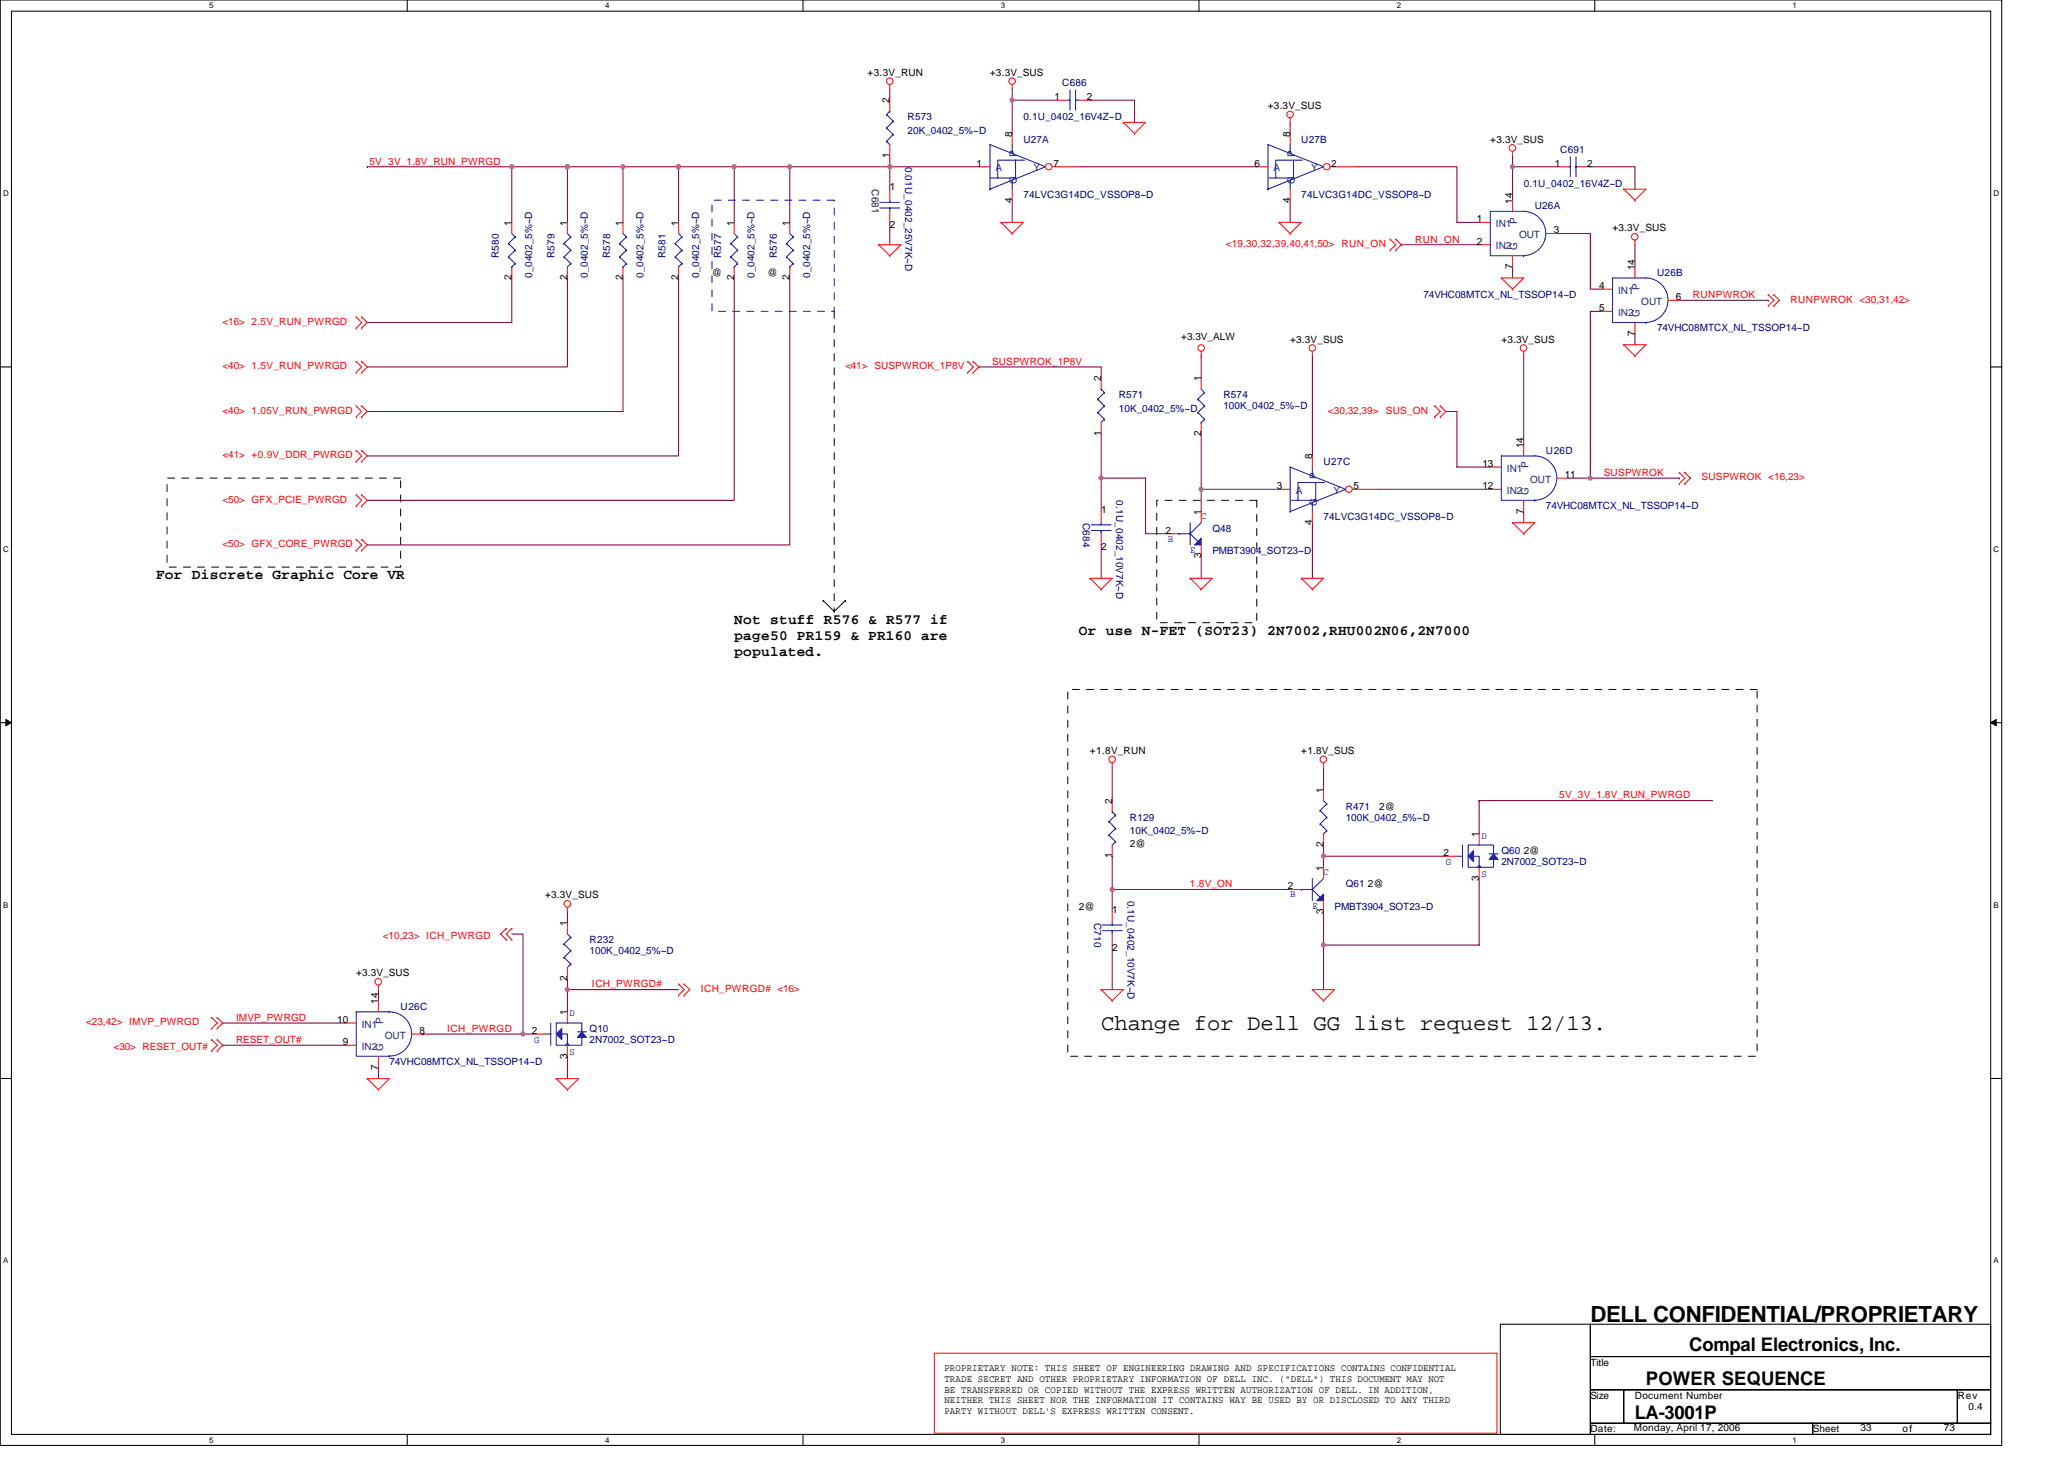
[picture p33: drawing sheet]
<svg xmlns="http://www.w3.org/2000/svg" width="297mm" height="210mm" viewBox="0 0 297 210" stroke-linecap="round" stroke-linejoin="round" font-family="sans-serif">
<defs><g id="words">
<g font-size="3.2">
<text x="158.5" y="148.2">Change for Dell GG list request 12/13.</text>
<text x="228.9" y="190.2">DELL CONFIDENTIAL/PROPRIETARY</text>
</g>
<g font-size="2.7">
<text x="243.1" y="194.4">Compal Electronics, Inc.</text>
<text x="236.9" y="199.3">POWER SEQUENCE</text>
<text x="235.3" y="204.2">LA-3001P</text>
</g>
<g font-size="2.1">
<text x="22.5" y="83.4">For Discrete Graphic Core VR</text>
<text x="105.7" y="89.7">Not stuff R576 &amp; R577 if</text>
<text x="105.7" y="92.1">page50 PR159 &amp; PR160 are</text>
<text x="105.7" y="94.4">populated.</text>
<text x="155.3" y="91.4">Or use N-FET (SOT23) 2N7002,RHU002N06,2N7000</text>
</g>
<g font-size="1.4">
<text x="124.9" y="10.9">+3.3V_RUN</text>
<text x="142.5" y="10.9">+3.3V_SUS</text>
<text x="128" y="14.9" transform="rotate(-90 128 14.9)">2</text>
<text x="151.7" y="14.4">1</text>
<text x="156.4" y="14.4">2</text>
<text x="182.5" y="15.7">+3.3V_SUS</text>
<text x="128" y="22.7" transform="rotate(-90 128 22.7)">1</text>
<text x="140.5" y="24">1</text>
<text x="145.6" y="19.7" transform="rotate(-90 145.6 19.7)">8</text>
<text x="151.6" y="24">7</text>
<text x="180.5" y="24">6</text>
<text x="185.6" y="19.7" transform="rotate(-90 185.6 19.7)">8</text>
<text x="191.6" y="24">2</text>
<text x="214.5" y="20.5">+3.3V_SUS</text>
<text x="223.7" y="24">1</text>
<text x="228.4" y="24">2</text>
<text x="128.1" y="27.4">1</text>
<text x="145.6" y="29.1" transform="rotate(-90 145.6 29.1)">4</text>
<text x="185.6" y="29.1" transform="rotate(-90 185.6 29.1)">4</text>
<text x="217.7" y="29.3" transform="rotate(-90 217.7 29.3)">14</text>
<text x="73.6" y="32.5" transform="rotate(-90 73.6 32.5)">1</text>
<text x="81.6" y="32.5" transform="rotate(-90 81.6 32.5)">1</text>
<text x="89.6" y="32.5" transform="rotate(-90 89.6 32.5)">1</text>
<text x="97.6" y="32.5" transform="rotate(-90 97.6 32.5)">1</text>
<text x="105.6" y="32.5" transform="rotate(-90 105.6 32.5)">1</text>
<text x="113.6" y="32.5" transform="rotate(-90 113.6 32.5)">1</text>
<text x="128.1" y="32.8">2</text>
<text x="212.6" y="32">1</text>
<text x="212.6" y="35.2">2</text>
<text x="223.6" y="33.6">3</text>
<text x="232.1" y="33.3">+3.3V_SUS</text>
<text x="73.6" y="40.3" transform="rotate(-90 73.6 40.3)">2</text>
<text x="81.6" y="40.3" transform="rotate(-90 81.6 40.3)">2</text>
<text x="89.6" y="40.3" transform="rotate(-90 89.6 40.3)">2</text>
<text x="97.6" y="40.3" transform="rotate(-90 97.6 40.3)">2</text>
<text x="102.5" y="39.7">@</text>
<text x="105.6" y="40.3" transform="rotate(-90 105.6 40.3)">2</text>
<text x="110.5" y="39.7">@</text>
<text x="113.6" y="40.3" transform="rotate(-90 113.6 40.3)">2</text>
<text x="217.7" y="38.7" transform="rotate(-90 217.7 38.7)">7</text>
<text x="230.1" y="41.6">4</text>
<text x="235.3" y="38.9" transform="rotate(-90 235.3 38.9)">14</text>
<text x="230.1" y="44.8">5</text>
<text x="241.2" y="43.2">6</text>
<text x="170" y="49">+3.3V_ALW</text>
<text x="185.7" y="49.3">+3.3V_SUS</text>
<text x="216.1" y="49.3">+3.3V_SUS</text>
<text x="235.3" y="48.3" transform="rotate(-90 235.3 48.3)">7</text>
<text x="158.5" y="54.9" transform="rotate(-90 158.5 54.9)">2</text>
<text x="172.8" y="54.9" transform="rotate(-90 172.8 54.9)">1</text>
<text x="158.5" y="62.7" transform="rotate(-90 158.5 62.7)">1</text>
<text x="172.8" y="62.7" transform="rotate(-90 172.8 62.7)">2</text>
<text x="219.3" y="64.5" transform="rotate(-90 219.3 64.5)">14</text>
<text x="183.7" y="70.4">3</text>
<text x="188.8" y="66.1" transform="rotate(-90 188.8 66.1)">8</text>
<text x="194.8" y="70.4">5</text>
<text x="213.3" y="67.2">13</text>
<text x="213.3" y="70.4">12</text>
<text x="225.2" y="68.8">11</text>
<text x="158.5" y="73.8">1</text>
<text x="167.7" y="76.8">2</text>
<text x="172.8" y="74.1" transform="rotate(-90 172.8 74.1)">1</text>
<text x="188.8" y="75.5" transform="rotate(-90 188.8 75.5)">4</text>
<text x="219.3" y="73.9" transform="rotate(-90 219.3 73.9)">7</text>
<text x="158.5" y="79.2">2</text>
<text x="172.8" y="80.3" transform="rotate(-90 172.8 80.3)">3</text>
<text x="156.9" y="108.5">+1.8V_RUN</text>
<text x="187.3" y="108.5">+1.8V_SUS</text>
<text x="160" y="115.7" transform="rotate(-90 160 115.7)">2</text>
<text x="190.5" y="114.1" transform="rotate(-90 190.5 114.1)">1</text>
<text x="198.5" y="116.5">2@</text>
<text x="160" y="123.5" transform="rotate(-90 160 123.5)">1</text>
<text x="162.6" y="122">2@</text>
<text x="190.5" y="125.3" transform="rotate(-90 190.5 125.3)">1</text>
<text x="190.5" y="121.9" transform="rotate(-90 190.5 121.9)">2</text>
<text x="207.7" y="123.2">2</text>
<text x="212.8" y="120.5" transform="rotate(-90 212.8 120.5)">1</text>
<text x="219.3" y="122.9">2@</text>
<text x="78.5" y="129.3">+3.3V_SUS</text>
<text x="155.3" y="130.9">2@</text>
<text x="160.1" y="131.4">1</text>
<text x="185.4" y="128">2</text>
<text x="190.5" y="131.6" transform="rotate(-90 190.5 131.6)">3</text>
<text x="196.9" y="127.7">2@</text>
<text x="212.8" y="126.7" transform="rotate(-90 212.8 126.7)">3</text>
<text x="81.6" y="133.3" transform="rotate(-90 81.6 133.3)">1</text>
<text x="160.1" y="136.8">2</text>
<text x="51.3" y="140.5">+3.3V_SUS</text>
<text x="81.6" y="141.2" transform="rotate(-90 81.6 141.2)">2</text>
<text x="48.5" y="147.2">10</text>
<text x="54.4" y="144.5" transform="rotate(-90 54.4 144.5)">14</text>
<text x="60.4" y="148.8">8</text>
<text x="76.5" y="148.8">2</text>
<text x="81.6" y="146.1" transform="rotate(-90 81.6 146.1)">1</text>
<text x="49.3" y="150.4">9</text>
<text x="54.4" y="153.9" transform="rotate(-90 54.4 153.9)">7</text>
<text x="81.6" y="152.4" transform="rotate(-90 81.6 152.4)">3</text>
<text x="135.9" y="197.3">PROPRIETARY NOTE: THIS SHEET OF ENGINEERING DRAWING AND SPECIFICATIONS CONTAINS CONFIDENTIAL</text>
<text x="228.9" y="196.5">Title</text>
<text x="135.9" y="198.9">TRADE SECRET AND OTHER PROPRIETARY INFORMATION OF DELL INC. (&quot;DELL&quot;) THIS DOCUMENT MAY NOT</text>
<text x="135.9" y="200.4">BE TRANSFERRED OR COPIED WITHOUT THE EXPRESS WRITTEN AUTHORIZATION OF DELL. IN ADDITION,</text>
<text x="135.9" y="202">NEITHER THIS SHEET NOR THE INFORMATION IT CONTAINS WAY BE USED BY OR DISCLOSED TO ANY THIRD</text>
<text x="135.9" y="203.5">PARTY WITHOUT DELL'S EXPRESS WRITTEN CONSENT.</text>
<text x="228.9" y="201.3">Size</text>
<text x="235.3" y="201.3">Document Number</text>
<text x="281.7" y="201.3">Rev</text>
<text x="283.3" y="202.9">0.4</text>
<text x="228.9" y="206.1">Date:</text>
<text x="235.1" y="206">Monday, April 17, 2006</text>
<text x="260.9" y="206.1">Sheet</text>
<text x="267.8" y="206">33</text>
<text x="273.8" y="206.1">of</text>
<text x="279.8" y="206">73</text>
</g>
<g font-size="1.4" fill="#000080">
<text x="130.6" y="17.3">R573</text>
<text x="147.3" y="17.3">0.1U_0402_16V4Z~D</text>
<text x="152.9" y="12.3">C686</text>
<text x="130.6" y="19.2">20K_0402_5%~D</text>
<text x="147.3" y="20.5">U27A</text>
<text x="187.3" y="20.5">U27B</text>
<text x="224.6" y="21.9">C691</text>
<text x="130.3" y="24" transform="rotate(90 130.3 24)">0.01U_0402_25V7K~D</text>
<text x="147.3" y="28.5">74LVC3G14DC_VSSOP8~D</text>
<text x="187.3" y="28.5">74LVC3G14DC_VSSOP8~D</text>
<text x="219.3" y="26.9">0.1U_0402_16V4Z~D</text>
<text x="220.9" y="30.1">U26A</text>
<text x="71.8" y="37.1" transform="rotate(-90 71.8 37.1)">R580</text>
<text x="76.6" y="40" transform="rotate(-90 76.6 40)">0_0402_5%~D</text>
<text x="79.8" y="37.1" transform="rotate(-90 79.8 37.1)">R579</text>
<text x="84.6" y="40" transform="rotate(-90 84.6 40)">0_0402_5%~D</text>
<text x="87.8" y="37.1" transform="rotate(-90 87.8 37.1)">R578</text>
<text x="92.6" y="40" transform="rotate(-90 92.6 40)">0_0402_5%~D</text>
<text x="95.8" y="37.1" transform="rotate(-90 95.8 37.1)">R581</text>
<text x="100.6" y="40" transform="rotate(-90 100.6 40)">0_0402_5%~D</text>
<text x="103.8" y="37.1" transform="rotate(-90 103.8 37.1)">R577</text>
<text x="108.6" y="40" transform="rotate(-90 108.6 40)">0_0402_5%~D</text>
<text x="111.8" y="37.1" transform="rotate(-90 111.8 37.1)">R576</text>
<text x="116.6" y="40" transform="rotate(-90 116.6 40)">0_0402_5%~D</text>
<text x="238.5" y="39.7">U26B</text>
<text x="204.9" y="42.9">74VHC08MTCX_NL_TSSOP14~D</text>
<text x="238.5" y="47.7">74VHC08MTCX_NL_TSSOP14~D</text>
<text x="161" y="57.3">R571</text>
<text x="161" y="59.2">10K_0402_5%~D</text>
<text x="176.1" y="57.3">R574</text>
<text x="176.1" y="58.9">100K_0402_5%~D</text>
<text x="222.5" y="65.3">U26D</text>
<text x="190.5" y="66.9">U27C</text>
<text x="155.8" y="75.2" transform="rotate(90 155.8 75.2)">C684</text>
<text x="160.7" y="72" transform="rotate(90 160.7 72)">0.1U_0402_10V7K~D</text>
<text x="174.5" y="76.5">Q48</text>
<text x="190.5" y="74.9">74LVC3G14DC_VSSOP8~D</text>
<text x="222.5" y="73.3">74VHC08MTCX_NL_TSSOP14~D</text>
<text x="174.5" y="79.7">PMBT3904_SOT23~D</text>
<text x="162.6" y="118.1">R129</text>
<text x="193.7" y="116.5">R471</text>
<text x="193.7" y="118.1">100K_0402_5%~D</text>
<text x="162.6" y="120">10K_0402_5%~D</text>
<text x="216.1" y="122.9">Q60</text>
<text x="216.1" y="124.5">2N7002_SOT23~D</text>
<text x="162.3" y="129.6" transform="rotate(90 162.3 129.6)">0.1U_0402_10V7K~D</text>
<text x="192.1" y="130.9">PMBT3904_SOT23~D</text>
<text x="193.7" y="127.7">Q61</text>
<text x="84.9" y="135.7">R232</text>
<text x="84.9" y="137.3">100K_0402_5%~D</text>
<text x="157.5" y="132.8" transform="rotate(90 157.5 132.8)">C710</text>
<text x="57.7" y="145.3">U26C</text>
<text x="84.9" y="148.5">Q10</text>
<text x="56" y="153.3">74VHC08MTCX_NL_TSSOP14~D</text>
<text x="84.9" y="150.1">2N7002_SOT23~D</text>
</g>
<g font-size="1.4" fill="#f00">
<text x="53.2" y="23.7">5V_3V_1.8V_RUN_PWRGD</text>
<text x="176.4" y="35.5">&lt;19,30,32,39,40,41,50&gt;</text>
<text x="193.1" y="35.5">RUN_ON</text>
<text x="203.7" y="34.9">RUN_ON</text>
<text x="32" y="46.7">&lt;16&gt; 2.5V_RUN_PWRGD</text>
<text x="243.6" y="42.9">RUNPWROK</text>
<text x="257.7" y="43.5">RUNPWROK &lt;30,31,42&gt;</text>
<text x="32" y="53.1">&lt;40&gt; 1.5V_RUN_PWRGD</text>
<text x="121.7" y="53.1">&lt;41&gt; SUSPWROK_1P8V</text>
<text x="142.8" y="52.5">SUSPWROK_1P8V</text>
<text x="32" y="59.5">&lt;40&gt; 1.05V_RUN_PWRGD</text>
<text x="191.1" y="59.5">&lt;30,32,39&gt;</text>
<text x="199.4" y="59.5">SUS_ON</text>
<text x="32" y="66">&lt;41&gt; +0.9V_DDR_PWRGD</text>
<text x="230.8" y="68.5">SUSPWROK</text>
<text x="244.9" y="69.2">SUSPWROK &lt;16,23&gt;</text>
<text x="32" y="72.3">&lt;50&gt; GFX_PCIE_PWRGD</text>
<text x="32" y="78.7">&lt;50&gt; GFX_CORE_PWRGD</text>
<text x="224.4" y="114.9">5V_3V_1.8V_RUN_PWRGD</text>
<text x="171.3" y="127.7">1.8V_ON</text>
<text x="55.1" y="135.1">&lt;10,23&gt; ICH_PWRGD</text>
<text x="85.2" y="142.1">ICH_PWRGD#</text>
<text x="100.9" y="142.7">ICH_PWRGD# &lt;16&gt;</text>
<text x="12.4" y="147.6">&lt;23,42&gt; IMVP_PWRGD</text>
<text x="34" y="146.9">IMVP_PWRGD</text>
<text x="64.4" y="148.5">ICH_PWRGD</text>
<text x="16.4" y="151.1">&lt;30&gt; RESET_OUT#</text>
<text x="34" y="150.1">RESET_OUT#</text>
</g>
<g font-size="1.4" fill="#004080">
<text x="146.3" y="22.6" transform="rotate(-90 146.3 22.6)">P</text>
<text x="186.3" y="22.6" transform="rotate(-90 186.3 22.6)">P</text>
<text x="143.3" y="24.7">A</text>
<text x="146.3" y="26.4" transform="rotate(-90 146.3 26.4)">G</text>
<text x="148.7" y="24.7">Y</text>
<text x="183.3" y="24.7">A</text>
<text x="186.3" y="26.4" transform="rotate(-90 186.3 26.4)">G</text>
<text x="188.7" y="24.7">Y</text>
<text x="215.3" y="32.7">IN1</text>
<text x="215.3" y="35.9">IN2</text>
<text x="218.4" y="32.2" transform="rotate(-90 218.4 32.2)">P</text>
<text x="218.6" y="34.3">OUT</text>
<text x="218.4" y="36" transform="rotate(-90 218.4 36)">G</text>
<text x="236" y="41.8" transform="rotate(-90 236 41.8)">P</text>
<text x="232.9" y="42.3">IN1</text>
<text x="232.9" y="45.5">IN2</text>
<text x="236" y="45.6" transform="rotate(-90 236 45.6)">G</text>
<text x="236.2" y="43.9">OUT</text>
<text x="186.5" y="71.1">A</text>
<text x="189.5" y="69" transform="rotate(-90 189.5 69)">P</text>
<text x="191.9" y="71.1">Y</text>
<text x="216.9" y="67.9">IN1</text>
<text x="216.9" y="71.1">IN2</text>
<text x="220" y="71.2" transform="rotate(-90 220 71.2)">G</text>
<text x="220" y="67.4" transform="rotate(-90 220 67.4)">P</text>
<text x="220.2" y="69.5">OUT</text>
<text x="189.5" y="72.8" transform="rotate(-90 189.5 72.8)">G</text>
<text x="52.1" y="147.9">IN1</text>
<text x="55.1" y="147.4" transform="rotate(-90 55.1 147.4)">P</text>
<text x="55.4" y="149.5">OUT</text>
<text x="52.1" y="151.1">IN2</text>
<text x="55.1" y="151.2" transform="rotate(-90 55.1 151.2)">G</text>
</g>
<text font-size="1.4" fill="#004040" x="125.5" y="27.2" transform="rotate(90 125.5 27.2)">C681</text>
<g font-size="1.4" fill="#00f">
<text x="168.1" y="78">B</text>
<text x="172.9" y="74.8">C</text>
<text x="171.3" y="79.6">E</text>
<text x="190.5" y="126">C</text>
<text x="208.1" y="124.5">G</text>
<text x="213.2" y="120.7">D</text>
<text x="185.7" y="129.2">B</text>
<text x="188.9" y="130.8">E</text>
<text x="213.2" y="126.3">S</text>
<text x="82" y="146.3">D</text>
<text x="76.9" y="150.1">G</text>
<text x="82" y="151.9">S</text>
</g>
<g font-size="1.1">
<text x="30.1" y="1.2">5</text>
<text x="87.1" y="1.2">4</text>
<text x="144" y="1.2">3</text>
<text x="201" y="1.2">2</text>
<text x="258" y="1.2">1</text>
<text x=".4" y="28.2">D</text>
<text x="286.9" y="28.2">D</text>
<text x=".4" y="79.4">C</text>
<text x="286.9" y="79.4">C</text>
<text x=".4" y="130.6">B</text>
<text x="286.9" y="130.6">B</text>
<text x=".4" y="181.8">A</text>
<text x="286.9" y="181.8">A</text>
<text x="30.1" y="207.6">5</text>
<text x="87.1" y="207.6">4</text>
<text x="144" y="207.6">3</text>
<text x="201" y="207.6">2</text>
<text x="258" y="207.6">1</text>
</g>
</g></defs>
<path d="M0 0h288.1v208h-288.1zM1.6 1.6h284.9v204.8h-284.9z" fill="none" stroke="#000" stroke-width=".15"/>
<g fill="#fff">
<path d="M30.1 .2h.6v1.2h-.6z"/>
<path d="M30.1 206.6h.6v1.3h-.6z"/>
</g>
<path d="M58.6 0v1.6M58.6 206.4v1.6" fill="none" stroke="#000" stroke-width=".15"/>
<g fill="#fff">
<path d="M87.1 .2h.6v1.2h-.6z"/>
<path d="M87.1 206.6h.6v1.3h-.6z"/>
</g>
<path d="M115.6 0v1.6M115.6 206.4v1.6" fill="none" stroke="#000" stroke-width=".15"/>
<g fill="#fff">
<path d="M144 .2h.6v1.2h-.6z"/>
<path d="M144 206.6h.6v1.3h-.6z"/>
</g>
<path d="M172.5 0v1.6M172.5 206.4v1.6" fill="none" stroke="#000" stroke-width=".15"/>
<g fill="#fff">
<path d="M201 .2h.6v1.2h-.6z"/>
<path d="M201 206.6h.6v1.3h-.6z"/>
</g>
<path d="M229.5 0v1.6M229.5 206.4v1.6" fill="none" stroke="#000" stroke-width=".15"/>
<g fill="#fff">
<path d="M258 .2h.6v1.2h-.6z"/>
<path d="M258 206.6h.6v1.3h-.6z"/>
<path d="M.4 27.2h.8v1.3h-.8z"/>
<path d="M286.9 27.2h.8v1.3h-.8z"/>
<path d="M.4 78.4h.8v1.3h-.8z"/>
<path d="M286.9 78.4h.8v1.3h-.8z"/>
</g>
<path d="M0 52.8h1.6M286.5 52.8h1.6" fill="none" stroke="#000" stroke-width=".15"/>
<g fill="#fff">
<path d="M.4 129.6h.8v1.3h-.8z"/>
<path d="M286.9 129.6h.7v1.3h-.7z"/>
</g>
<path d="M0 104h1.6M286.5 104h1.6" fill="none" stroke="#000" stroke-width=".15"/>
<path d="M.8 103.5l.8 .5-.8 .5zM286.5 104l.8-.5v1z" fill="#000" stroke="#000" stroke-width=".14"/>
<g fill="#fff">
<path d="M.4 180.8h.8v1.3h-.8z"/>
<path d="M286.9 180.8h.7v1.3h-.7z"/>
</g>
<g fill="none" stroke="#000" stroke-width=".15">
<path d="M118.5 86.4h.1M118.5 86.4l1.6 1.6 1.6-1.6M121.7 86.4h.1M0 155.2h1.6M286.5 155.2h1.6M215.9 190.6h13v15.8h-13zM228.9 190.6h57.6v4.6h-57.6zM228.9 195.2h57.6v4.8h-57.6zM228.9 204.8h32v1.6h-32zM228.9 200h4.8v4.8h-4.8zM233.7 200h48v4.8h-48zM260.9 204.8h25.6v1.6h-25.6z"/>
<path d="M281.7 200h4.8v4.8h-4.8z"/>
</g>
<g fill="none" stroke="#800040" stroke-width=".15">
<path d="M128.1 12.8v1.6M145.7 14.4h6.4M145.7 14.4v4.8M145.7 12.8v1.6M156.9 14.4h6.4v3.2M185.7 17.6v1.6M52.8 24h.1M52.8 24h20.9M73.7 24v8M73.7 24h8M81.7 24v8M81.7 24h8"/>
<path d="M89.7 24v8M89.7 24h8M97.7 24h8M97.7 24v8M105.7 24v8M105.7 24h8M113.7 24h14.4M113.7 24v8M128.1 32v3.2M128.1 24h12.8M128.1 22.4v1.6M128.1 24v3.2"/>
<path d="M145.7 28.8v3.2M155.3 24h25.6M185.7 28.8v3.2M195.3 24h14.4v8h3.2M201.7 35.2h.1M201.7 35.2h11.2M217.7 38.4v1.6M217.7 24h6.4M217.7 22.4v1.6M217.7 24v4.8M224.1 33.6h4.8v8h1.6M228.9 24h6.4v3.2"/>
<path d="M235.3 35.2v3.2M73.7 40v6.4h-20.9M81.7 40v12.8h-28.9M89.7 40v19.2h-36.9M97.7 40v25.6h-44.9M105.7 40v32h-52.9M113.7 40v38.4h-60.9M140.9 52.8h.1M140.9 52.8h17.6v1.6M172.9 51.2v3.2M188.9 51.2v14.4M208.1 59.2h1.6v8h4.8"/>
<path d="M219.3 51.2v12.8M230.5 44.8h-1.6v24M235.3 48v1.6M241.7 43.2h12.8M254.5 43.2h.1M158.5 78.4v4.8M158.5 68.8v4.8M158.5 68.8h6.4v8h3.2M158.5 62.4v6.4M172.9 62.4v8M184.1 70.4h-11.2v3.2M188.9 75.2v8"/>
<path d="M198.5 70.4h16M219.3 73.6v1.6M225.7 68.8h3.2M228.9 68.8h12.8M241.7 68.8h.1M172.9 80v3.2M160.1 110.4v4.8M190.5 110.4v3.2M212.9 115.2v4.8M212.9 115.2h.1M212.9 115.2h33.6M73.7 134.4h1.6v14.4"/>
<path d="M81.7 131.2v1.6M160.1 128v3.2M160.1 136v6.4M160.1 128h.1M160.1 123.2h.1M160.1 128h25.6M160.1 123.2v4.8M190.5 123.2v1.6M190.5 136v6.4M190.5 123.2h17.6M190.5 131.2v4.8M190.5 121.6v1.6"/>
<path d="M212.9 126.4v9.6h-22.4M32 150.4h.1M32 147.2h.1M32 150.4h17.7M32 147.2h17.7M54.5 142.4v1.6M54.5 153.6v1.6M60.9 148.8h.1M60.9 148.8h14.4M75.3 148.8h1.6M81.7 142.4v3.2M81.7 152v3.2"/>
<path d="M81.7 142.4h.1M81.7 140.8v1.6M81.7 142.4h16"/>
</g>
<g fill="none" stroke="#f00" stroke-width=".15">
<path d="M128.1 12.2v.6M128.1 14.4v1.6M145.7 12.2v.6M161.7 17.6h3.2l-1.6 1.6M161.7 17.6h.1M161.7 17.6l1.6 1.6M163.3 19.2h.1M185.7 17v.6M73.7 32v1.6M73.7 38.4v1.6M81.7 32v1.6M81.7 38.4v1.6"/>
<path d="M105.7 32v1.6M105.7 38.4v1.6M113.7 32v1.6M113.7 38.4v1.6M126.5 35.2h3.2l-1.6 1.6M126.5 35.2h.1M126.5 35.2l1.6 1.6M128.1 36.8h.1M128.1 20.8v1.6M144.1 32h3.2l-1.6 1.6M144.1 32h.1M144.1 32l1.6 1.6"/>
<path d="M145.7 33.6h.1M184.1 32h3.2l-1.6 1.6M184.1 32h.1M184.1 32l1.6 1.6M185.7 33.6h.1M200.1 34.4h.1M200.1 36h.1M200.1 34.4l.8 .8-.8 .8M200.9 36h.1M200.9 34.4h.1M200.9 34.4l.8 .8-.8 .8M212.9 32h1.6"/>
<path d="M212.9 35.2h1.6M217.7 21.8v.6M217.7 28.8v1.6M217.7 36.8v1.6M222.5 33.6h1.6M233.7 27.2h3.2l-1.6 1.6M233.7 27.2h.1M233.7 27.2l1.6 1.6M235.3 28.8h.1M235.3 34.6v.6M235.3 38.4v1.6M51.3 45.6h.1"/>
<path d="M51.3 47.2h.1M51.3 52h.1M51.3 53.6h.1M51.3 58.4h.1M51.3 45.6l.7 .8-.7 .8M51.3 52l.7 .8-.7 .8M51.3 58.4l.7 .8-.7 .8M52 47.2h.1M52 45.6h.1M52 53.6h.1M52 52h.1M52 58.4h.1"/>
<path d="M52 45.6l.8 .8-.8 .8M52 52l.8 .8-.8 .8M52 58.4l.8 .8-.8 .8M139.3 52h.1M139.3 53.6h.1M139.3 52l.8 .8-.8 .8M140.1 53.6h.1M140.1 52h.1M140.1 52l.8 .8-.8 .8M172.9 51.2h.1M172.9 50.6v.6M188.9 50.6v.6"/>
<path d="M206.5 58.4h.1M206.5 58.4l.8 .8-.8 .8M207.3 58.4h.1M207.3 58.4l.8 .8-.8 .8M216.1 40h3.2l-1.6 1.6M216.1 40h.1M216.1 40l1.6 1.6M217.7 41.6h.1M219.3 50.6v.6M230.5 41.6h1.6M230.5 44.8h1.6M233.7 49.6h3.2l-1.6 1.6"/>
<path d="M233.7 49.6h.1M233.7 49.6l1.6 1.6M235.3 51.2h.1M235.3 46.4v1.6M240.1 43.2h1.6M254.5 44h.1M254.5 42.4h.1M254.5 42.4l.8 .8-.8 .8M255.3 44h.1M255.3 42.4h.1M255.3 42.4l.8 .8-.8 .8M51.3 60h.1"/>
<path d="M51.3 64.8h.1M51.3 66.4h.1M51.3 71.2h.1M51.3 72.8h.1M51.3 77.6h.1M51.3 79.2h.1M51.3 64.8l.7 .8-.7 .8M51.3 71.2l.7 .8-.7 .8M51.3 77.6l.7 .8-.7 .8M52 60h.1M52 66.4h.1M52 64.8h.1"/>
<path d="M52 72.8h.1M52 71.2h.1M52 79.2h.1M52 77.6h.1M52 64.8l.8 .8-.8 .8M52 71.2l.8 .8-.8 .8M52 77.6l.8 .8-.8 .8M184.1 70.4h1.6M188.9 65.6v1.6M206.5 60h.1M207.3 60h.1M217.7 75.2h3.2l-1.6 1.6"/>
<path d="M217.7 75.2h.1M217.7 75.2l1.6 1.6M219.3 76.8h.1M241.7 69.6h.1M241.7 68h.1M241.7 68l.8 .8-.8 .8M242.5 69.6h.1M242.5 68h.1M242.5 68l.8 .8-.8 .8M156.9 83.2h3.2l-1.6 1.6M156.9 83.2h.1M156.9 83.2l1.6 1.6"/>
<path d="M158.5 84.8h.1M171.3 83.2h3.2l-1.6 1.6M171.3 83.2h.1M171.3 83.2l1.6 1.6M172.9 84.8h.1M187.3 83.2h3.2l-1.6 1.6M187.3 83.2h.1M187.3 83.2l1.6 1.6M188.9 84.8h.1M160.1 109.8v.6M190.5 109.8v.6M72.9 133.6h.1"/>
<path d="M72.9 135.2h.1M72.9 133.6l-.9 .8 .9 .8M73.7 133.6h.1M73.7 135.2h.1M73.7 133.6l-.8 .8 .8 .8M81.7 130.6v.6M208.1 123.2h1.6M212.9 120v1.6M212.9 124.8v1.6M30.5 149.6h.1M30.5 151.2h.1M30.5 146.4h.1"/>
<path d="M30.5 148h.1M30.5 149.6l.8 .8-.8 .8M30.5 146.4l.8 .8-.8 .8M31.3 151.2h.1M31.3 149.6h.1M31.3 148h.1M31.3 146.4h.1M31.3 149.6l.7 .8-.7 .8M31.3 146.4l.7 .8-.7 .8M52.8 155.2h3.2l-1.5 1.6M52.8 155.2h.1M52.8 155.2l1.7 1.6"/>
<path d="M54.5 141.8v.6M54.5 156.8h.1M76.9 148.8h1.6M80 155.2h3.3l-1.6 1.6M80 155.2h.1M80 155.2l1.7 1.6M81.7 156.8h.1M81.7 145.6v1.6M81.7 150.4v1.6M97.7 143.2h.1M97.7 141.6h.1M97.7 141.6l.8 .8-.8 .8"/>
<path d="M98.5 143.2h.1M98.5 141.6h.1M98.5 141.6l.8 .8-.8 .8M158.5 142.4h3.2l-1.6 1.6M158.5 142.4h.1M158.5 142.4l1.6 1.6M160.1 144h.1M188.9 142.4h3.2l-1.6 1.6M188.9 142.4h.1M188.9 142.4l1.6 1.6M190.5 144h.1M134.5 194.8h80.9v11.5h-80.9z"/>
<circle cx="128.1" cy="11.7" r=".47"/>
<circle cx="145.7" cy="11.7" r=".47"/>
<circle cx="185.7" cy="16.5" r=".48"/>
<circle cx="217.7" cy="21.3" r=".48"/>
<circle cx="235.3" cy="34.1" r=".47"/>
<circle cx="172.9" cy="50.1" r=".47"/>
<circle cx="188.9" cy="50.1" r=".47"/>
<circle cx="219.3" cy="50.1" r=".47"/>
<circle cx="160.1" cy="109.3" r=".47"/>
<circle cx="190.4" cy="109.3" r=".47"/>
<circle cx="81.7" cy="130.1" r=".47"/>
<circle cx="54.4" cy="141.3" r=".47"/>
</g>
<path d="M120.1 44.8v43.2M24 68.8h33.7v12.8h-33.7zM166.5 72h14.4v17.6h-14.4zM120.1 88h.1M153.7 99.2h99.2v52.8h-99.2z" fill="none" stroke="#000" stroke-width=".14" stroke-dasharray="1 1 1 1 1 1 1 1"/>
<path d="M102.5 28.8h17.6v16h-17.6z" fill="none" stroke="#00f" stroke-width=".14" stroke-dasharray="1 1 1 1 1 1 1 1"/>
<g fill="none" stroke="#00f" stroke-width=".15">
<path d="M127.6 18.4h.1M127.6 16.5h.1M127.6 18.4l.9 1M127.6 16.5l.9 .9M128.1 16h.1M128.1 16l-.5 .5M128.5 19.4h.1M128.5 17.4h.1M128.5 19.4l-.9 .9M128.5 17.4l-.9 1M73.2 35.1h.1M73.2 37h.1"/>
<path d="M73.2 35.1l.9 .9M73.2 37l.9 .9M73.7 38.4h.1M73.7 33.6l.4 .5M74.1 34.1h.1M74.1 36h.1M74.1 37.9h.1M74.1 34.1l-.9 1M74.1 36l-.9 1M74.1 37.9l-.4 .5M81.2 35.1h.1M81.2 37h.1"/>
<path d="M81.2 35.1l.9 .9M81.2 37l.9 .9M81.7 38.4h.1M81.7 33.6l.4 .5M82.1 34.1h.1M82.1 36h.1M82.1 37.9h.1M82.1 34.1l-.9 1M82.1 36l-.9 1M82.1 37.9l-.4 .5M105.2 35.1h.1M105.2 37h.1"/>
<path d="M105.2 35.1l.9 .9M105.2 37l.9 .9M105.7 38.4h.1M105.7 33.6l.4 .5M106.1 34.1h.1M106.1 36h.1M106.1 37.9h.1M106.1 34.1l-.9 1M106.1 36l-.9 1M106.1 37.9l-.4 .5M113.2 35.1h.1M113.2 37h.1"/>
<path d="M113.2 35.1l.9 .9M113.2 37l.9 .9M113.7 38.4h.1M113.7 33.6l.4 .5M114.1 34.1h.1M114.1 36h.1M114.1 37.9h.1M114.1 34.1l-.9 1M114.1 36l-.9 1M114.1 37.9l-.4 .5M127.6 20.3h.1M127.6 20.3l.5 .5"/>
<path d="M219.3 30.4a3.2 3.2 0 0 1 3.2 3.2 3.2 3.2 0 0 1-3.2 3.2M219.3 30.4h-4.8v6.4h4.8M219.3 36.8h.1M236.9 40a3.2 3.2 0 0 1 3.1 3.2 3.2 3.2 0 0 1-3.1 3.2M236.9 40h-4.8v6.4h4.8M236.9 46.4h.1M185.7 73.6h.1M188.9 67.2v1.3M188.9 72.3h.1M188.9 72.3v1.3M189.4 69.4v2.6h-3.6M190.6 69.4h-3.8v2.6"/>
<path d="M193.7 70.4l-8-3.2v6.4M193.7 70.4h.1M193.7 70.4l-8 3.2M209.7 123.2h.8M210.5 121.6v3.2M212.7 124.8v-.1h.3v.1h-.1M212.9 124.8h.1M214.3 122.9h1.3M214.9 122.9v-1.3h-3.6v3.2h1.6v-1.6h-.8M214.9 123.7v1.1h-2M78.5 148.8h.8M79.3 147.2v3.2"/>
<path d="M81.5 150.4v-.1h.3v.1h-.1M81.7 150.4h.1M83.1 148.5h1.3M83.7 148.5v-1.3h-3.7v3.2h1.7v-1.6h-.8M83.7 149.3v1.1h-2"/>
</g>
<g fill="#00f" stroke="#00f" stroke-width=".15">
<path d="M80 148.8l.9-.8v1.6z" fill-rule="evenodd"/>
<path d="M83.7 148.5l.7 .8h-1.3z" fill-rule="evenodd"/>
<path d="M212.1 122.4v1.6l-.8-.8z" fill-rule="evenodd"/>
<path d="M214.9 122.9l.7 .8h-1.3z" fill-rule="evenodd"/>
</g>
<circle cx="194.1" cy="70.4" r=".46" fill="#fff" stroke="#f00" stroke-width=".15"/>
<g fill="none" stroke="#f00" stroke-width=".15">
<path d="M152.1 14.4h1.6M155.3 14.4h1.6M185.7 19.2v1.6M89.7 32v1.6M89.7 38.4v1.6M97.7 32v1.6M97.7 38.4v1.6M128.1 27.2v1.6M128.1 30.4v1.6M180.9 24h1.6M224.1 24h1.6M227.3 24h1.6"/>
<path d="M158.5 54.4v1.6M158.5 60.8v1.6M168.1 76.8h1.6M172.9 73.6v1.6M172.9 78.4v1.6M188.9 73.6v1.6M194.6 70.4h3.9M214.5 70.4h1.6M214.5 67.2h1.6M219.3 64v1.6M219.3 72v1.6M224.1 68.8h1.6"/>
<path d="M190.5 113.6v1.6M81.7 132.8v1.6M81.7 139.2v1.6M160.1 131.2v1.6M160.1 134.4v1.6M185.7 128h1.6M190.5 120v1.6M190.5 124.8v1.6M190.5 129.6v1.6"/>
</g>
<g fill="#00f" stroke="#00f" stroke-width=".15">
<path d="M172.9 77.4v1h-1z" fill-rule="evenodd"/>
<path d="M190 129.1l.5-.4v.9h-1z" fill-rule="evenodd"/>
</g>
<g fill="none" stroke="#00f" stroke-width=".15">
<path d="M153.7 14.4h.3M154 13v2.9M154.8 13v2.9M154.8 14.4h.1M154.8 14.4h.5M89.2 35.1h.1M89.2 37h.1M89.2 35.1l.9 .9M89.2 37l.9 .9M89.7 38.4h.1M89.7 33.6l.4 .5M90.1 34.1h.1"/>
<path d="M90.1 36h.1M90.1 37.9h.1M90.1 34.1l-.9 1M90.1 36l-.9 1M90.1 37.9l-.4 .5M97.2 35.1h.1M97.2 37h.1M97.2 35.1l.9 .9M97.2 37l.9 .9M97.7 38.4h.1M97.7 33.6l.4 .5M98.1 34.1h.1"/>
<path d="M98.1 36h.1M98.1 37.9h.1M98.1 34.1l-.9 1M98.1 36l-.9 1M98.1 37.9l-.4 .5M126.6 29.9h2.9M126.6 29.1h2.9M128.1 28.8v.3M128.1 29.9h.1M128.1 29.9v.5M182.5 27.2h.1M185.7 20.8v1.3"/>
<path d="M185.7 25.9h.1M185.7 25.9v1.3M186.2 23.1v2.5h-3.6M187.4 23.1h-3.8v2.5M190.5 24l-8-3.2v6.4M190.5 24h.1M190.5 24l-8 3.2M225.7 24h.3M226 22.6v2.8M226.8 22.6v2.8M226.8 24h.1M226.8 24h.5"/>
<path d="M158 59.4h.1M158 57.4h.1M158 59.4l.9 .9M158 57.4l.9 1M158.5 56h.1M158.5 56l.4 .5M158.9 58.4h.1M158.9 56.5h.1M158.9 58.4l-.9 1M158.9 56.5l-.9 .9M158.9 60.3h.1M158.9 60.3l-.4 .5"/>
<path d="M169.7 76.8h.1M169.7 76.8h1.6M171.3 76.8h.1M171.3 75.2v3.2M171.3 76.8l1.1 1.1M172.4 77.9h.1M172.9 75.2l-1.6 1.6M220.8 65.6a3.2 3.2 0 0 1 3.2 3.2 3.2 3.2 0 0 1-3.2 3.2M220.9 65.6h-4.8v6.4h4.8M220.9 72h.1M190 116.7h.1M190 118.6h.1"/>
<path d="M190 116.7l.9 .9M190 118.6l.9 .9M190.5 115.2l.4 .5M190.9 115.7h.1M190.9 117.6h.1M190.9 119.5h.1M190.9 115.7l-.9 1M190.9 117.6l-.9 1M190.9 119.5l-.4 .5M81.2 135.9h.1M81.2 137.8h.1M81.2 135.9l.9 .9"/>
<path d="M81.2 137.8l.9 .9M81.7 139.2h.1M81.7 134.4l.4 .5M82.1 134.9h.1M82.1 136.8h.1M82.1 138.7h.1M82.1 134.9l-.9 1M82.1 136.8l-.9 1M82.1 138.7l-.4 .5M158.6 133.9h2.9M158.6 133.1h2.9M160.1 132.8v.3"/>
<path d="M160.1 133.9h.1M160.1 133.9v.5M187.3 128h.1M187.3 128h1.6M188.9 128h.1M188.9 126.4v3.2M188.9 128l1.1 1.1M190 129.1h.1M190.5 120h.1M190.5 126.4l-1.6 1.6"/>
</g>
<circle cx="190.9" cy="24" r=".46" fill="#fff" stroke="#f00" stroke-width=".15"/>
<g fill="none" stroke="#f00" stroke-width=".15">
<path d="M145.7 19.2v1.6M140.9 24h1.6M185.7 27.2v1.6M191.4 24h3.9M172.9 54.4v1.6M158.5 73.6v1.6M158.5 76.8v1.6M172.9 60.8v1.6M160.1 115.2v1.6M160.1 121.6v1.6M49.7 147.2h1.6M49.7 150.4h1.6"/>
<path d="M54.5 144v1.6M54.5 152v1.6M59.3 148.8h1.6"/>
</g>
<g fill="none" stroke="#00f" stroke-width=".15">
<path d="M142.5 27.2h.1M145.7 20.8v1.3M145.7 25.9h.1M145.7 25.9v1.3M146.2 23.1v2.5h-3.6M147.4 23.1h-3.8v2.5M150.5 24l-8-3.2v6.4M150.5 24h.1M150.5 24l-8 3.2M172.4 57.4h.1M172.4 59.4h.1M172.4 57.4l1 1"/>
<path d="M172.4 59.4l1 .9M172.9 56l.5 .5M173.4 56.5h.1M173.4 58.4h.1M173.4 56.5l-1 .9M173.4 58.4l-1 1M157 76.3h2.9M157 75.5h2.9M158.5 75.2v.3M158.5 76.3h.1M158.5 76.3v.5M172.9 60.8h.1"/>
<path d="M173.4 60.3h.1M173.4 60.3l-.5 .5M159.6 118.3h.1M159.6 118.3l.9 .9M160.1 116.8h.1M160.1 116.8l.4 .5M160.5 119.2h.1M160.5 117.3h.1M160.5 119.2l-.9 1M160.5 117.3l-.9 1M159.6 120.2h.1M159.6 120.2l.9 .9"/>
<path d="M160.5 121.1h.1M160.5 121.1l-.4 .5M56 145.6a3.2 3.2 0 0 1 3.2 3.2 3.2 3.2 0 0 1-3.2 3.2M56 145.6h-4.7v6.4h4.7M56 152h.1"/>
</g>
<circle cx="150.9" cy="24" r=".46" fill="#fff" stroke="#f00" stroke-width=".15"/>
<path d="M145.7 27.2v1.6M151.4 24h3.9" fill="none" stroke="#f00" stroke-width=".15"/>
<g fill="#f0f" stroke="#f0f" stroke-width=".15">
<circle cx="228.9" cy="68.8" r=".31"/>
<circle cx="81.6" cy="142.4" r=".31"/>
<circle cx="145.7" cy="14.4" r=".31"/>
<circle cx="217.7" cy="24" r=".32"/>
<circle cx="75.2" cy="148.8" r=".31"/>
<circle cx="73.6" cy="24" r=".32"/>
<circle cx="172.9" cy="70.4" r=".31"/>
<circle cx="158.5" cy="68.8" r=".31"/>
<circle cx="97.6" cy="24" r=".32"/>
<circle cx="105.6" cy="24" r=".32"/>
<circle cx="128.1" cy="24" r=".32"/>
<circle cx="81.6" cy="24" r=".32"/>
<circle cx="89.6" cy="24" r=".32"/>
<circle cx="113.6" cy="24" r=".32"/>
<circle cx="190.5" cy="136" r=".32"/>
<circle cx="160.1" cy="128" r=".32"/>
<circle cx="190.5" cy="123.2" r=".32"/>
</g>
<use href="#words"/>
</svg>
